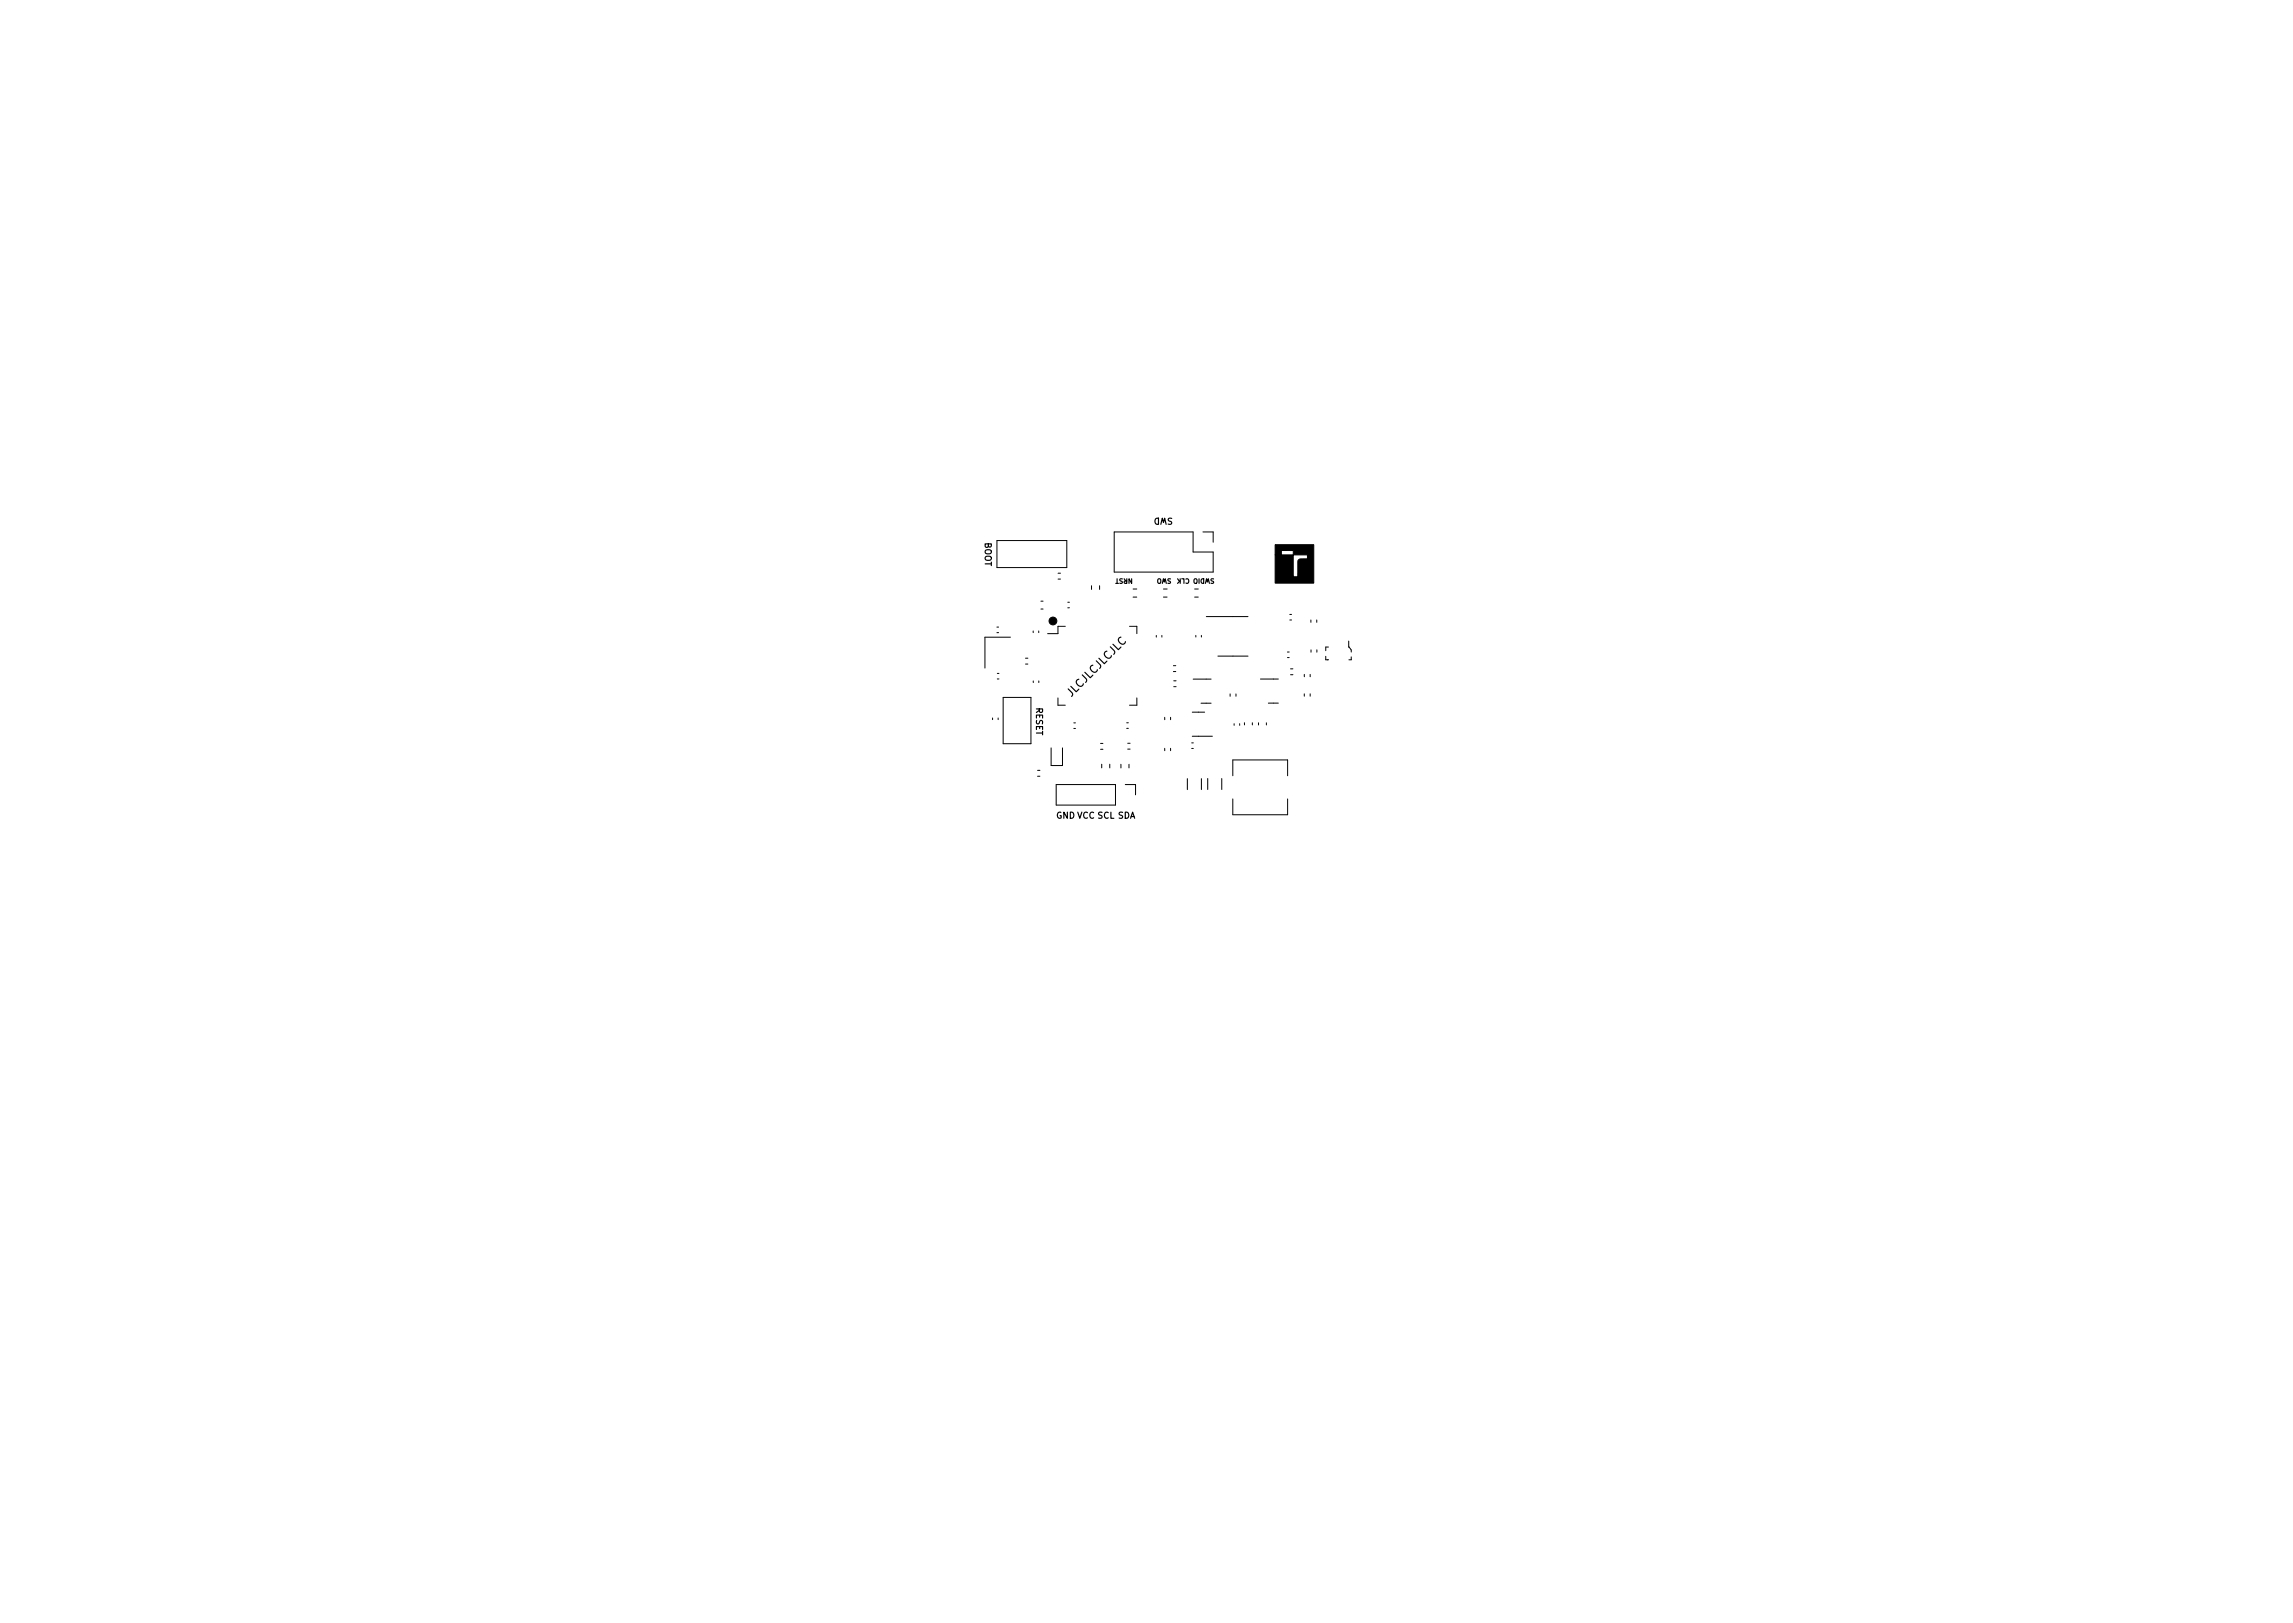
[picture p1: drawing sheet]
<svg xmlns="http://www.w3.org/2000/svg" width="297mm" height="210mm" viewBox="0 0 297 210" stroke-linecap="round" stroke-linejoin="round" font-family="sans-serif">
<defs><g id="words">
<text font-size="1.4" x="138.7" y="90.4" transform="rotate(-45 138.7 90.4)">JLCJLCJLCJLC</text>
<g font-size="1.1">
<text x="127.6" y="70.2" transform="rotate(90 127.6 70.2)">BOOT</text>
<text x="152" y="67.1" transform="rotate(-180 152 67.1)">SWD</text>
<text x="134.2" y="91.6" transform="rotate(90 134.2 91.6)">RESET</text>
<text x="136.8" y="106">GND VCC SCL SDA</text>
</g>
<g font-size=".8">
<text x="146.7" y="74.9" transform="rotate(-180 146.7 74.9)">NRST</text>
<text x="151.8" y="74.9" transform="rotate(-180 151.8 74.9)">SWO</text>
<text x="157.4" y="74.9" transform="rotate(-180 157.4 74.9)">SWDIO CLK</text>
</g>
</g></defs>
<g fill="#000" stroke="#000" stroke-width=".13">
<path d="M165.2 70.6h5v4.9h-5v-3.6h2.3v2.8h.6v-2a.65 .65 0 0 1 .8-.3h.5v-.5h-1.9v-.6h-1.5v.6h-.8z"/>
<circle cx="136.4" cy="80.4" r=".51"/>
</g>
<g fill="none" stroke="#000" stroke-width=".13">
<path d="M129.1 70h9.1v3.5h-9.1zM134.8 78.9h.3M134.8 77.9h.3M137.1 74.3h.3M137.1 75h.3M138.3 78.7h.2M138.3 78h.2M141.4 75.9v.5M142.4 75.9v.5M144.3 68.9h10.3v2.6h2.6v2.6h-12.9zM146.8 76.3h.5M146.8 77.4h.5"/>
<path d="M150.7 76.3h.5M150.7 77.4h.5M154.8 76.3h.4M154.8 77.4h.4M155.8 68.9h1.4v1.3M156.3 79.9h5.4M167.1 79.6h.2M128.6 93v.2M129.1 82h.3M129.1 81.2h.3M129.2 88h.2M129.2 87.2h.2"/>
<path d="M129.3 93v.2M129.9 90.3h3.6v6h-3.6zM130.9 82.5h-3.3v4M132.8 85.3h.4M132.8 86h.4M133.8 81.7v.3M133.9 88.2v.2M134.4 99.8h.3M134.6 81.7v.3M134.6 88.2v.2M136.2 96.9v2.3h1.4v-2.3M137.1 90.4v1h.9"/>
<path d="M138 81.1h-.9v1h-1.4M139.1 94.4h.2M139.1 93.6h.2M142.6 97.1h.3M142.6 96.3h.3M142.7 99v.5M143.8 99v.5M145.2 99v.5M146 93.6h.2M146 94.4h.2M146.1 97h.3M146.1 96.3h.3"/>
<path d="M146.3 99v.5M146.3 81.1h1v1M147.3 90.4v1h-1M149.8 82.3v.2M150.5 82.3v.2M150.9 92.9v.3M150.9 96.9v.4M151.6 92.9v.3M151.6 96.9v.4M152 86.2h.3M152 87h.3M152 88.2h.4"/>
<path d="M152 89h.4M154.4 97h.2M154.4 96.2h.2M154.5 92.3h1.5M154.5 95.4h2.5M154.6 88h2.3M154.9 82.3v.2M155.6 91.1h1.3M155.6 82.3v.2M157.8 85h3.9M159.3 89.9v.3M159.9 93.8v.2"/>
<path d="M160.1 89.9v.3M160.6 93.8v.2M161.2 93.6v.3M162.2 93.6v.3M163 93.6v.3M163.3 88h2.3M164 93.6v.3M164.3 91.1h1.3M166.8 85.2h.2M166.8 84.5h.2M167.1 80.3h.2M167.2 86.6h.3"/>
<path d="M167.2 87.4h.3M169 87.4v.3M169 89.9v.3M169.7 87.4v.3M169.7 89.9v.3M169.8 80.3v.3M169.8 84.2v.3M170.6 80.3v.3M170.6 84.2v.3M171.7 85v.5h.4M172.1 83.8h-.4v.5M174.7 83v.8l.3 .4v.3"/>
<path d="M175 85.1v.4h-.3M134.4 100.6h.3M136.8 101.6h7.7v2.7h-7.7zM145.8 101.6h1.3v1.4M153.8 100.9v1.4M155.6 100.9v1.4M156.5 100.9v1.4M158.3 100.9v1.4M159.7 100.5v-2.1h7.1v2.1M159.7 103.5v2h7.1v-2"/>
</g>
<use href="#words"/>
</svg>
